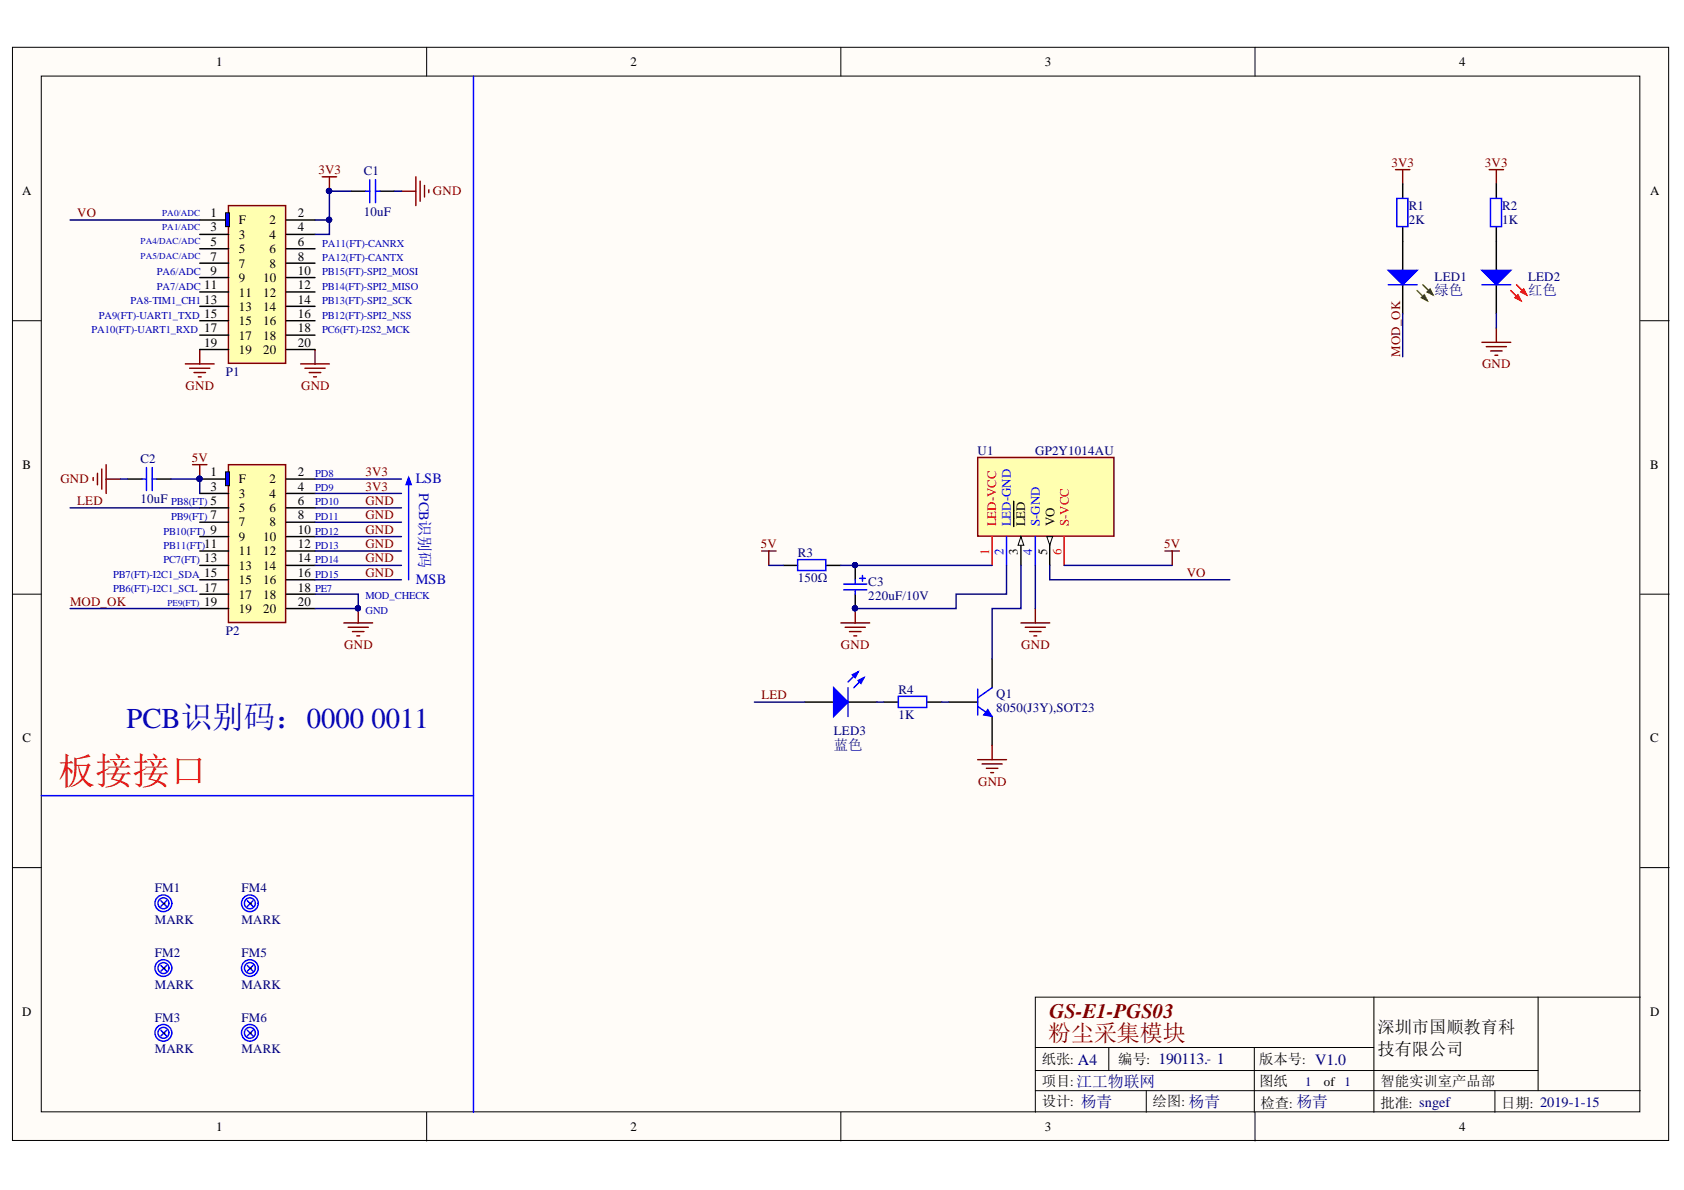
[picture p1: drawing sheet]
<svg xmlns="http://www.w3.org/2000/svg" width="297mm" height="210mm" viewBox="0 0 297 210" stroke-linecap="round" stroke-linejoin="round" font-family="sans-serif">
<defs><g id="words">
<text font-size="6.6" fill="#f00" x="10.2" y="138.3">板接接口</text>
<text font-size="5.1" fill="#0000bf" x="22.3" y="128.3">PCB识别码：0000 0011</text>
<text font-size="4.1" fill="#800000" x="184.9" y="183.7">粉尘采集模块</text>
<text font-size="3.6" fill="#800000" x="185.1" y="179.6">GS-E1-PGS03</text>
<g font-size="3">
<text x="243" y="182.3">深圳市国顺教育科</text>
<text x="243" y="186.1">技有限公司</text>
</g>
<g font-size="2.5" fill="#000080">
<text x="253" y="52">绿色</text>
<text x="269.5" y="52">红色</text>
<text x="147.1" y="132.2">蓝色</text>
</g>
<g font-size="2.5" fill="#0000bf">
<text x="73.3" y="85.3">LSB</text>
<text x="73.9" y="87" transform="rotate(90 73.9 87)">PCB识别码</text>
<text x="73.3" y="103">MSB</text>
</g>
<g font-size="2.5">
<text x="183.8" y="187.7">纸张: A4</text>
<text x="183.8" y="191.6">项目:江工物联网</text>
<text x="197.2" y="187.7">编号: 190113.- 1</text>
<text x="222.1" y="187.7">版本号: V1.0</text>
<text x="222.1" y="191.6">图纸</text>
<text x="243.5" y="191.6">智能实训室产品部</text>
<text x="183.8" y="195.1">设计: 杨青</text>
<text x="203.3" y="195.1">绘图: 杨青</text>
<text x="222.3" y="195.4">检查: 杨青</text>
<text x="243.5" y="195.4">批准: sngef</text>
<text x="264.8" y="195.4">日期: 2019-1-15</text>
</g>
<g font-size="2.3">
<text x="38.1" y="11.7">1</text>
<text x="111.2" y="11.7">2</text>
<text x="184.3" y="11.7">3</text>
<text x="257.4" y="11.7">4</text>
<text x="3.9" y="34.5">A</text>
<text x="291.1" y="34.5">A</text>
<text x="37.1" y="38.3">1</text>
<text x="37.1" y="40.8">3</text>
<text x="42.1" y="39.5">F</text>
<text x="47.5" y="39.5">2</text>
<text x="52.5" y="38.3">2</text>
<text x="52.5" y="40.8">4</text>
<text x="37.1" y="43.4">5</text>
<text x="37.1" y="46">7</text>
<text x="42.1" y="42.1">3</text>
<text x="42.1" y="44.7">5</text>
<text x="42.1" y="47.2">7</text>
<text x="47.5" y="42.1">4</text>
<text x="47.5" y="44.7">6</text>
<text x="47.5" y="47.2">8</text>
<text x="52.5" y="43.4">6</text>
<text x="52.5" y="46">8</text>
<text x="36" y="51">11</text>
<text x="36" y="53.6">13</text>
<text x="37.1" y="48.5">9</text>
<text x="42.1" y="49.8">9</text>
<text x="42.1" y="52.3">11</text>
<text x="46.4" y="49.8">10</text>
<text x="46.4" y="52.3">12</text>
<text x="52.5" y="48.5">10</text>
<text x="52.5" y="51">12</text>
<text x="52.5" y="53.6">14</text>
<text x="36" y="56.1">15</text>
<text x="36" y="58.6">17</text>
<text x="42.1" y="54.8">13</text>
<text x="42.1" y="57.4">15</text>
<text x="42.1" y="59.9">17</text>
<text x="46.4" y="54.8">14</text>
<text x="46.4" y="57.4">16</text>
<text x="46.4" y="59.9">18</text>
<text x="52.5" y="56.1">16</text>
<text x="52.5" y="58.6">18</text>
<text x="36" y="61.2">19</text>
<text x="42.1" y="62.4">19</text>
<text x="46.4" y="62.4">20</text>
<text x="52.5" y="61.2">20</text>
<text x="4" y="82.7">B</text>
<text x="37.1" y="84">1</text>
<text x="52.5" y="84">2</text>
<text x="291.1" y="82.7">B</text>
<text x="37.1" y="86.5">3</text>
<text x="37.1" y="89.1">5</text>
<text x="42.1" y="85.3">F</text>
<text x="42.1" y="87.8">3</text>
<text x="47.5" y="85.3">2</text>
<text x="47.5" y="87.8">4</text>
<text x="52.5" y="86.5">4</text>
<text x="52.5" y="89.1">6</text>
<text x="37.1" y="91.6">7</text>
<text x="37.1" y="94.1">9</text>
<text x="42.1" y="90.3">5</text>
<text x="42.1" y="92.9">7</text>
<text x="42.1" y="95.4">9</text>
<text x="46.4" y="95.4">10</text>
<text x="47.5" y="90.3">6</text>
<text x="47.5" y="92.9">8</text>
<text x="52.5" y="91.6">8</text>
<text x="52.5" y="94.1">10</text>
<text x="180.8" y="92.9" transform="rotate(-90 180.8 92.9)">LED</text>
<text x="186" y="92.9" transform="rotate(-90 186 92.9)">VO</text>
<text x="36" y="96.7">11</text>
<text x="36" y="99.2">13</text>
<text x="36" y="101.7">15</text>
<text x="42.1" y="97.9">11</text>
<text x="42.1" y="100.5">13</text>
<text x="46.4" y="97.9">12</text>
<text x="46.4" y="100.5">14</text>
<text x="52.5" y="96.7">12</text>
<text x="52.5" y="99.2">14</text>
<text x="52.5" y="101.7">16</text>
<text x="179.5" y="97.8" transform="rotate(-90 179.5 97.8)">3</text>
<text x="184.7" y="97.8" transform="rotate(-90 184.7 97.8)">5</text>
<text x="36" y="104.4">17</text>
<text x="36" y="106.9">19</text>
<text x="42.1" y="103">15</text>
<text x="42.1" y="105.6">17</text>
<text x="46.4" y="103">16</text>
<text x="46.4" y="105.6">18</text>
<text x="52.5" y="104.4">18</text>
<text x="52.5" y="106.9">20</text>
<text x="42.1" y="108.2">19</text>
<text x="46.4" y="108.2">20</text>
<text x="4" y="131">C</text>
<text x="291.1" y="131">C</text>
<text x="3.9" y="179.2">D</text>
<text x="291.1" y="179.2">D</text>
<text x="233.5" y="191.6">of 1</text>
<text x="38.1" y="199.5">1</text>
<text x="111.2" y="199.5">2</text>
<text x="184.3" y="199.5">3</text>
<text x="257.4" y="199.5">4</text>
</g>
<g font-size="2.3" fill="#800000">
<text x="245.4" y="29.4">3V3</text>
<text x="261.9" y="29.4">3V3</text>
<text x="56.2" y="30.7">3V3</text>
<text x="76.4" y="34.5">GND</text>
<text x="13.6" y="38.3">VO</text>
<text x="247" y="62.9" transform="rotate(-90 247 62.9)">MOD_OK</text>
<text x="261.4" y="65">GND</text>
<text x="32.7" y="68.8">GND</text>
<text x="53.1" y="68.8">GND</text>
<text x="33.8" y="81.5">5V</text>
<text x="64.4" y="84">3V3</text>
<text x="10.7" y="85.3">GND</text>
<text x="13.6" y="89.1">LED</text>
<text x="64.4" y="86.5">3V3</text>
<text x="64.4" y="89.1">GND</text>
<text x="64.4" y="91.6">GND</text>
<text x="64.4" y="94.1">GND</text>
<text x="64.4" y="101.7">GND</text>
<text x="64.4" y="96.7">GND</text>
<text x="64.4" y="99.2">GND</text>
<text x="134.2" y="96.7">5V</text>
<text x="205.3" y="96.7">5V</text>
<text x="209.3" y="101.7">VO</text>
<text x="12.3" y="106.9">MOD_OK</text>
<text x="60.7" y="114.5">GND</text>
<text x="148.3" y="114.5">GND</text>
<text x="180.1" y="114.5">GND</text>
<text x="134.3" y="123.4">LED</text>
<text x="172.5" y="138.6">GND</text>
</g>
<g font-size="2.3" fill="#000080">
<text x="64.2" y="30.9">C1</text>
<text x="64.2" y="38">10uF</text>
<text x="248.5" y="37">R1</text>
<text x="248.5" y="39.5">2K</text>
<text x="265" y="37">R2</text>
<text x="265" y="39.5">1K</text>
<text x="253" y="49.5">LED1</text>
<text x="269.5" y="49.5">LED2</text>
<text x="39.8" y="66.2">P1</text>
<text x="24.8" y="81.7">C2</text>
<text x="172.4" y="80.2">U1</text>
<text x="182.6" y="80.2">GP2Y1014AU</text>
<text x="24.8" y="88.8">10uF</text>
<text x="140.7" y="98.2">R3</text>
<text x="140.7" y="102.7">150Ω</text>
<text x="153.2" y="103.3">C3</text>
<text x="153.2" y="105.9">220uF/10V</text>
<text x="39.8" y="112">P2</text>
<text x="158.5" y="122.3">R4</text>
<text x="175.7" y="123.1">Q1</text>
<text x="175.7" y="125.6">8050(J3Y),SOT23</text>
<text x="147.1" y="129.7">LED3</text>
<text x="158.5" y="126.9">1K</text>
<text x="27.3" y="157.3">FM1</text>
<text x="42.6" y="157.3">FM4</text>
<text x="27.3" y="163">MARK</text>
<text x="42.6" y="163">MARK</text>
<text x="27.3" y="168.8">FM2</text>
<text x="42.6" y="168.8">FM5</text>
<text x="27.3" y="174.4">MARK</text>
<text x="42.6" y="174.4">MARK</text>
<text x="27.3" y="180.2">FM3</text>
<text x="27.3" y="185.8">MARK</text>
<text x="42.6" y="180.2">FM6</text>
<text x="42.6" y="185.8">MARK</text>
<text x="230.2" y="191.6">1</text>
</g>
<g font-size="2.3" fill="#f00">
<text x="175.7" y="92.9" transform="rotate(-90 175.7 92.9)">LED-VCC</text>
<text x="188.5" y="92.9" transform="rotate(-90 188.5 92.9)">S-VCC</text>
<text x="174.5" y="97.8" transform="rotate(-90 174.5 97.8)">1</text>
<text x="187.2" y="97.8" transform="rotate(-90 187.2 97.8)">6</text>
</g>
<g font-size="2.3" fill="#00f">
<text x="178.3" y="92.9" transform="rotate(-90 178.3 92.9)">LED-GND</text>
<text x="183.4" y="92.9" transform="rotate(-90 183.4 92.9)">S-GND</text>
<text x="177" y="97.8" transform="rotate(-90 177 97.8)">2</text>
<text x="182.1" y="97.8" transform="rotate(-90 182.1 97.8)">4</text>
</g>
<g font-size="1.9" fill="#0000bf">
<text x="56.8" y="43.5">PA11(FT)-CANRX</text>
<text x="56.8" y="46">PA12(FT)-CANTX</text>
<text x="23" y="53.7">PA8-TIM1_CH1</text>
<text x="27.7" y="48.6">PA6/ADC</text>
<text x="27.7" y="51.1">PA7/ADC</text>
<text x="56.8" y="48.6">PB15(FT)-SPI2_MOSI</text>
<text x="56.8" y="51.1">PB14(FT)-SPI2_MISO</text>
<text x="56.8" y="53.7">PB13(FT)-SPI2_SCK</text>
<text x="16.2" y="58.7">PA10(FT)-UART1_RXD</text>
<text x="17.4" y="56.2">PA9(FT)-UART1_TXD</text>
<text x="56.8" y="56.2">PB12(FT)-SPI2_NSS</text>
<text x="56.8" y="58.7">PC6(FT)-I2S2_MCK</text>
<text x="30.2" y="89.1">PB8(FT)</text>
<text x="55.6" y="84.1">PD8</text>
<text x="55.6" y="86.6">PD9</text>
<text x="55.6" y="89.1">PD10</text>
<text x="28.8" y="94.3">PB10(FT)</text>
<text x="30.2" y="91.7">PB9(FT)</text>
<text x="55.6" y="91.7">PD11</text>
<text x="55.6" y="94.3">PD12</text>
<text x="20" y="101.9">PB7(FT)-I2C1_SDA</text>
<text x="28.8" y="96.8">PB11(FT)</text>
<text x="28.8" y="99.4">PC7(FT)</text>
<text x="55.6" y="96.8">PD13</text>
<text x="55.6" y="99.4">PD14</text>
<text x="55.6" y="101.9">PD15</text>
<text x="20" y="104.4">PB6(FT)-I2C1_SCL</text>
<text x="55.6" y="104.4">PE7</text>
<text x="64.4" y="105.7">MOD_CHECK</text>
<text x="64.4" y="108.2">GND</text>
</g>
<g font-size="1.6" fill="#0000bf">
<text x="28.6" y="38">PA0/ADC</text>
<text x="28.6" y="40.6">PA1/ADC</text>
<text x="24.8" y="43.1">PA4/DAC/ADC</text>
<text x="24.8" y="45.6">PA5/DAC/ADC</text>
<text x="29.5" y="107">PE9(FT)</text>
</g>
</g></defs>
<g fill="#fffcf8" stroke="#000" stroke-width=".18">
<path d="M2.2 8.3h292.1v192.9h-292.1z"/>
<path d="M7.3 13.4h281.9v182.7h-281.9z"/>
</g>
<g fill="none" stroke="#000" stroke-width=".18">
<path d="M75.3 8.3v5.1M148.3 8.3v5.1M221.4 8.3v5.1M2.2 56.6h5.1M289.3 56.6h5.1M2.2 104.8h5.1M289.3 104.8h5.1M2.2 153h5.1M289.3 153h5.1M242.3 175.9v20.3M271.3 175.9v16.5M289.3 175.9h-106.7v20.3"/>
<path d="M75.3 196.2v5.1M148.3 196.2v5.1M182.6 184.8h59.7M182.6 192.4h106.7M182.6 188.8h88.7M195.6 184.8v4M202.2 192.4v3.8M221.2 184.8v11.4M221.4 196.2v5.1M263.7 192.4v3.8"/>
</g>
<g fill="none" stroke="#00f" stroke-width=".25">
<path d="M83.5 13.4v182.8M72.1 84.5v17.8M7.3 140.3h76.2M28.4 158.9l1 1M29.4 158.9l-1 1"/>
<circle cx="28.8" cy="159.3" r="1.48"/>
<circle cx="28.8" cy="159.3" r=".97"/>
</g>
<path d="M28.9 159.4h.1" fill="none" stroke="#000" stroke-width=".25"/>
<g fill="none" stroke="#800000" stroke-width=".25">
<path d="M56.8 31.2h2.6M58.1 31.2v2.5M32.7 64.2h5.1M33.5 65h3.5M34.2 65.7h2.1M35 66.5h.5M35.2 61.7v2.5M53 64.2h5.1M53.8 65h3.5M54.5 65.7h2.1M55.3 66.5h.5M55.6 61.7v2.5"/>
<path d="M34 82h2.5M35.2 82v2.5M60.6 109.9h5.1M61.4 110.6h3.6M62.2 111.4h2M62.9 112.2h.5M63.2 107.3v2.6"/>
</g>
<g fill="#000080" stroke="#000080" stroke-width=".18">
<circle cx="35.2" cy="84.4" r=".46"/>
<circle cx="63.1" cy="107.3" r=".46"/>
<circle cx="58" cy="33.7" r=".46"/>
</g>
<path d="M72.1 84.1l.5 1.4h-1z" fill="#00f"/>
<path d="M72.1 84.1l.5 1.4h-1z" fill="none" stroke="#00f" stroke-width=".18"/>
<path d="M16.4 84.2v.6M17.2 83.5v2M18 82.7v3.6M18.7 82v5M18.7 84.5h2.6" fill="none" stroke="#800000" stroke-width=".25"/>
<path d="M40.3 36.3h10.1v27.8h-10.1z" fill="#ffffb0" stroke="#800000" stroke-width=".25"/>
<g fill="none" stroke="#000" stroke-width=".25">
<path d="M35.2 38.8h5.1M50.5 38.8h5.1M35.2 41.3h5.1M35.2 43.9h5.1M35.2 46.4h5.1M35.2 49h5.1M35.2 51.5h5.1M35.2 54h5.1M35.2 56.6h5.1M35.2 59.1h5.1M50.5 41.3h5.1M50.5 43.9h5.1"/>
<path d="M50.5 46.4h5.1M50.5 49h5.1M50.5 51.5h5.1M50.5 54h5.1M50.5 56.6h5.1M50.5 59.1h5.1M35.2 61.7h5.1M50.5 61.7h5.1"/>
</g>
<path d="M39.8 37.5h.7v2.5h-.7z" fill="#00f" stroke="#000" stroke-width=".18"/>
<path d="M40.3 82h10.1v27.8h-10.1z" fill="#ffffb0" stroke="#800000" stroke-width=".25"/>
<g fill="none" stroke="#000" stroke-width=".25">
<path d="M35.2 84.5h5.1M35.2 87h5.1M35.2 89.6h5.1M35.2 92.1h5.1M35.2 94.7h5.1M35.2 97.2h5.1M35.2 99.7h5.1M50.5 84.5h5.1M50.5 87h5.1M50.5 89.6h5.1M50.5 92.1h5.1M50.5 94.7h5.1"/>
<path d="M50.5 97.2h5.1M50.5 99.7h5.1M35.2 102.3h5.1M35.2 104.8h5.1M35.2 107.3h5.1M50.5 102.3h5.1M50.5 104.8h5.1M50.5 107.3h5.1"/>
</g>
<circle cx="35.2" cy="84.4" r=".46" fill="#000080" stroke="#000080" stroke-width=".18"/>
<path d="M39.8 83.2h.7v2.5h-.7z" fill="#00f" stroke="#000" stroke-width=".18"/>
<circle cx="35.2" cy="84.4" r=".46" fill="#000080" stroke="#000080" stroke-width=".18"/>
<path d="M61.9 33.7h2.6M67 33.7h2.5M22.5 84.5h2.6M27.6 84.5h2.6M44.1 159.4h.1M28.9 170.8h.1M44.1 170.8h.1M28.9 182.2h.1M44.1 182.2h.1" fill="none" stroke="#000" stroke-width=".25"/>
<g fill="none" stroke="#00f" stroke-width=".25">
<path d="M64.5 33.7h.7M65.2 31.7v4.1M66.2 31.7v4.1M66.2 33.7h.8M25.1 84.5h.7M25.8 82.5v4M26.8 82.5v4M26.8 84.5h.8M43.6 158.9l1 1M44.6 158.9l-1 1M28.4 170.3l1 1M29.4 170.3l-1 1"/>
<path d="M43.6 170.3l1 1M44.6 170.3l-1 1M28.4 181.7l1 1M29.4 181.7l-1 1M43.6 181.7l1 1M44.6 181.7l-1 1"/>
<circle cx="44.1" cy="159.3" r=".97"/>
<circle cx="44.1" cy="159.3" r="1.47"/>
<circle cx="28.8" cy="170.8" r="1.48"/>
<circle cx="28.8" cy="170.8" r=".97"/>
<circle cx="44.1" cy="170.8" r=".97"/>
<circle cx="44.1" cy="170.8" r="1.47"/>
<circle cx="28.8" cy="182.2" r="1.48"/>
<circle cx="28.8" cy="182.2" r=".97"/>
<circle cx="44.1" cy="182.2" r=".97"/>
<circle cx="44.1" cy="182.2" r="1.47"/>
</g>
<path d="M70.8 33.7h2.6M73.4 31.2v5.1M74.1 32v3.5M74.9 32.7v2M75.6 33.5v.5" fill="none" stroke="#800000" stroke-width=".25"/>
<path d="M172.5 80.7h24v13.9h-24z" fill="#ffffb0" stroke="#800000" stroke-width=".25"/>
<path d="M180.1 94.7v5" fill="none" stroke="#000" stroke-width=".25"/>
<path d="M180.1 94.7l.5 1.5h-1z" fill="#fffcf8"/>
<path d="M180.1 94.7l.5 1.5h-1z" fill="none" stroke="#000" stroke-width=".18"/>
<path d="M178.8 88.4v4.5M185.2 94.7v5" fill="none" stroke="#000" stroke-width=".25"/>
<path d="M175 94.7v5" fill="none" stroke="#f00" stroke-width=".25"/>
<path d="M184.7 94.7h1l-.5 1.5z" fill="#fffcf8"/>
<path d="M184.7 94.7h1l-.5 1.5z" fill="none" stroke="#000" stroke-width=".18"/>
<path d="M177.5 94.7v5M182.6 94.7v5M172.5 124.6l2.5 1.8M172.5 121.6v4.5M175 121.3l-2.5 1.8" fill="none" stroke="#00f" stroke-width=".25"/>
<path d="M187.7 94.7v5" fill="none" stroke="#f00" stroke-width=".25"/>
<path d="M175 116.2v5.1M167.4 123.8h5.1M175 126.4v5.1" fill="none" stroke="#000" stroke-width=".25"/>
<path d="M174.2 125.1l.8 1.3-1.5-.3z" fill="#00f"/>
<path d="M174.2 125.1l.8 1.3-1.5-.3z" fill="none" stroke="#00f" stroke-width=".18"/>
<path d="M138.2 99.7h2.5M145.8 99.7h2.5M142 123.8h5M149.6 123.8h5.1M155.9 123.8h2.6M163.6 123.8h2.5" fill="none" stroke="#000" stroke-width=".25"/>
<path d="M140.7 98.7h5v1.9h-5zM158.5 122.8h5v2h-5z" fill="none" stroke="#00f" stroke-width=".25"/>
<g fill="none" stroke="#800000" stroke-width=".25">
<path d="M134.3 97.2h2.6M135.6 97.2v2.5M205.5 97.2h2.5M206.8 97.2v2.5M148.3 109.9h5.1M149.1 110.6h3.5M149.8 111.4h2.1M150.6 112.2h.5M150.9 107.3v2.6M180.1 109.9h5.1M180.8 110.6h3.6M181.6 111.4h2"/>
<path d="M182.4 112.2h.5M182.6 107.3v2.6M172.5 134h5M173.2 134.8h3.6M174 135.5h2M174.7 136.3h.6M175 131.5v2.5"/>
</g>
<circle cx="150.8" cy="107.3" r=".46" fill="#000080" stroke="#000080" stroke-width=".18"/>
<path d="M147 121.3l2.6 2.5-2.6 2.6z" fill="#00f"/>
<path d="M151.4 118.5l-1.8 1.8M152.4 119.5l-1.8 1.8M147 121.3l2.6 2.5-2.6 2.6z" fill="none" stroke="#00f" stroke-width=".25"/>
<path d="M151.4 120l1-.5-.5 1z" fill="#00f"/>
<path d="M151.4 120l1-.5-.5 1z" fill="none" stroke="#00f" stroke-width=".25"/>
<path d="M150.3 119l1.1-.5-.5 1z" fill="#00f"/>
<path d="M150.3 119l1.1-.5-.5 1zM149.6 121.3v5.1" fill="none" stroke="#00f" stroke-width=".25"/>
<path d="M246.1 29.9h2.6M247.4 29.9v2.6M262.7 29.9h2.5M263.9 29.9v2.6M263.9 57.8v2.6M261.4 60.4h5.1M262.2 61.1h3.5M262.9 61.9h2.1M263.7 62.7h.5" fill="none" stroke="#800000" stroke-width=".25"/>
<path d="M247.4 42.6v5.1M247.4 50.2v5.1" fill="none" stroke="#000" stroke-width=".25"/>
<path d="M244.9 47.7h5.1l-2.6 2.5z" fill="#00f"/>
<path d="M244.9 47.7h5.1l-2.6 2.5z" fill="none" stroke="#00f" stroke-width=".25"/>
<path d="M250 51.2l1.7 1.8M251 50.2l1.8 1.8" fill="none" stroke="#00bf00" stroke-width=".25"/>
<path d="M250.7 52.5l.5-.5 .5 1z" fill="#00bf00"/>
<path d="M250.7 52.5l.5-.5 .5 1z" fill="none" stroke="#00bf00" stroke-width=".25"/>
<path d="M251.7 51.5l.5-.5 .6 1z" fill="#00bf00"/>
<path d="M251.7 51.5l.5-.5 .6 1z" fill="none" stroke="#00bf00" stroke-width=".25"/>
<path d="M244.9 50.2h5.1" fill="none" stroke="#00f" stroke-width=".25"/>
<path d="M263.9 42.6v5.1M263.9 50.2v5.1" fill="none" stroke="#000" stroke-width=".25"/>
<path d="M261.4 47.7h5.1l-2.6 2.5z" fill="#00f"/>
<path d="M261.4 47.7h5.1l-2.6 2.5z" fill="none" stroke="#00f" stroke-width=".25"/>
<path d="M266.5 51.2l1.8 1.8M267.5 50.2l1.8 1.8" fill="none" stroke="#f00" stroke-width=".25"/>
<path d="M267.2 52.5l.5-.5 .6 1z" fill="#f00"/>
<path d="M267.2 52.5l.5-.5 .6 1z" fill="none" stroke="#f00" stroke-width=".25"/>
<path d="M268.3 51.5l.5-.5 .5 1z" fill="#f00"/>
<path d="M268.3 51.5l.5-.5 .5 1z" fill="none" stroke="#f00" stroke-width=".25"/>
<path d="M246.4 35h1.9v5h-1.9zM262.9 35h2v5h-2zM261.4 50.2h5.1M148.8 103h4.1M148.8 104h4.1M150.9 102.3v.7M150.9 104v.8M151.6 102h1M152.1 101.5v1" fill="none" stroke="#00f" stroke-width=".25"/>
<path d="M247.4 32.5v2.5M263.9 32.5v2.5M247.4 40.1v2.5M263.9 40.1v2.5M150.9 99.7v2.6M150.9 104.8v2.5" fill="none" stroke="#000" stroke-width=".25"/>
<g fill="#000080" stroke="#000080" stroke-width=".18">
<circle cx="150.8" cy="99.7" r=".46"/>
<circle cx="150.8" cy="107.3" r=".46"/>
<circle cx="58" cy="38.8" r=".47"/>
<circle cx="58" cy="33.7" r=".46"/>
<circle cx="35.2" cy="84.4" r=".46"/>
<circle cx="63.1" cy="107.3" r=".46"/>
</g>
<g fill="none" stroke="#000080" stroke-width=".25">
<path d="M12.4 38.8h22.8M55.6 38.8h2.5M61.9 33.7h-3.8v7.6h-2.5M69.5 33.7h1.3M247.4 55.3v7.6M263.9 55.3v2.5M12.4 89.6h22.8M21.3 84.5h1.2M30.2 84.5h5v2.5M55.6 84.5h15.2M55.6 87h15.2M55.6 89.6h15.2"/>
<path d="M55.6 92.1h15.2M55.6 94.7h15.2M55.6 97.2h15.2M55.6 99.7h15.2M135.6 99.7h2.6M148.3 99.7h26.7M177.5 99.7v5.1h-8.9v2.5h-17.7M180.1 99.7v7.6h-5.1v8.9M182.6 99.7v7.6M185.2 99.7v2.6h31.7M187.7 99.7h19.1M12.4 107.3h22.8"/>
<path d="M55.6 104.8h7.6v2.5h-7.6M55.6 102.3h15.2M133.1 123.8h8.9M154.7 123.8h1.2M166.1 123.8h1.3"/>
</g>
<use href="#words"/>
</svg>
